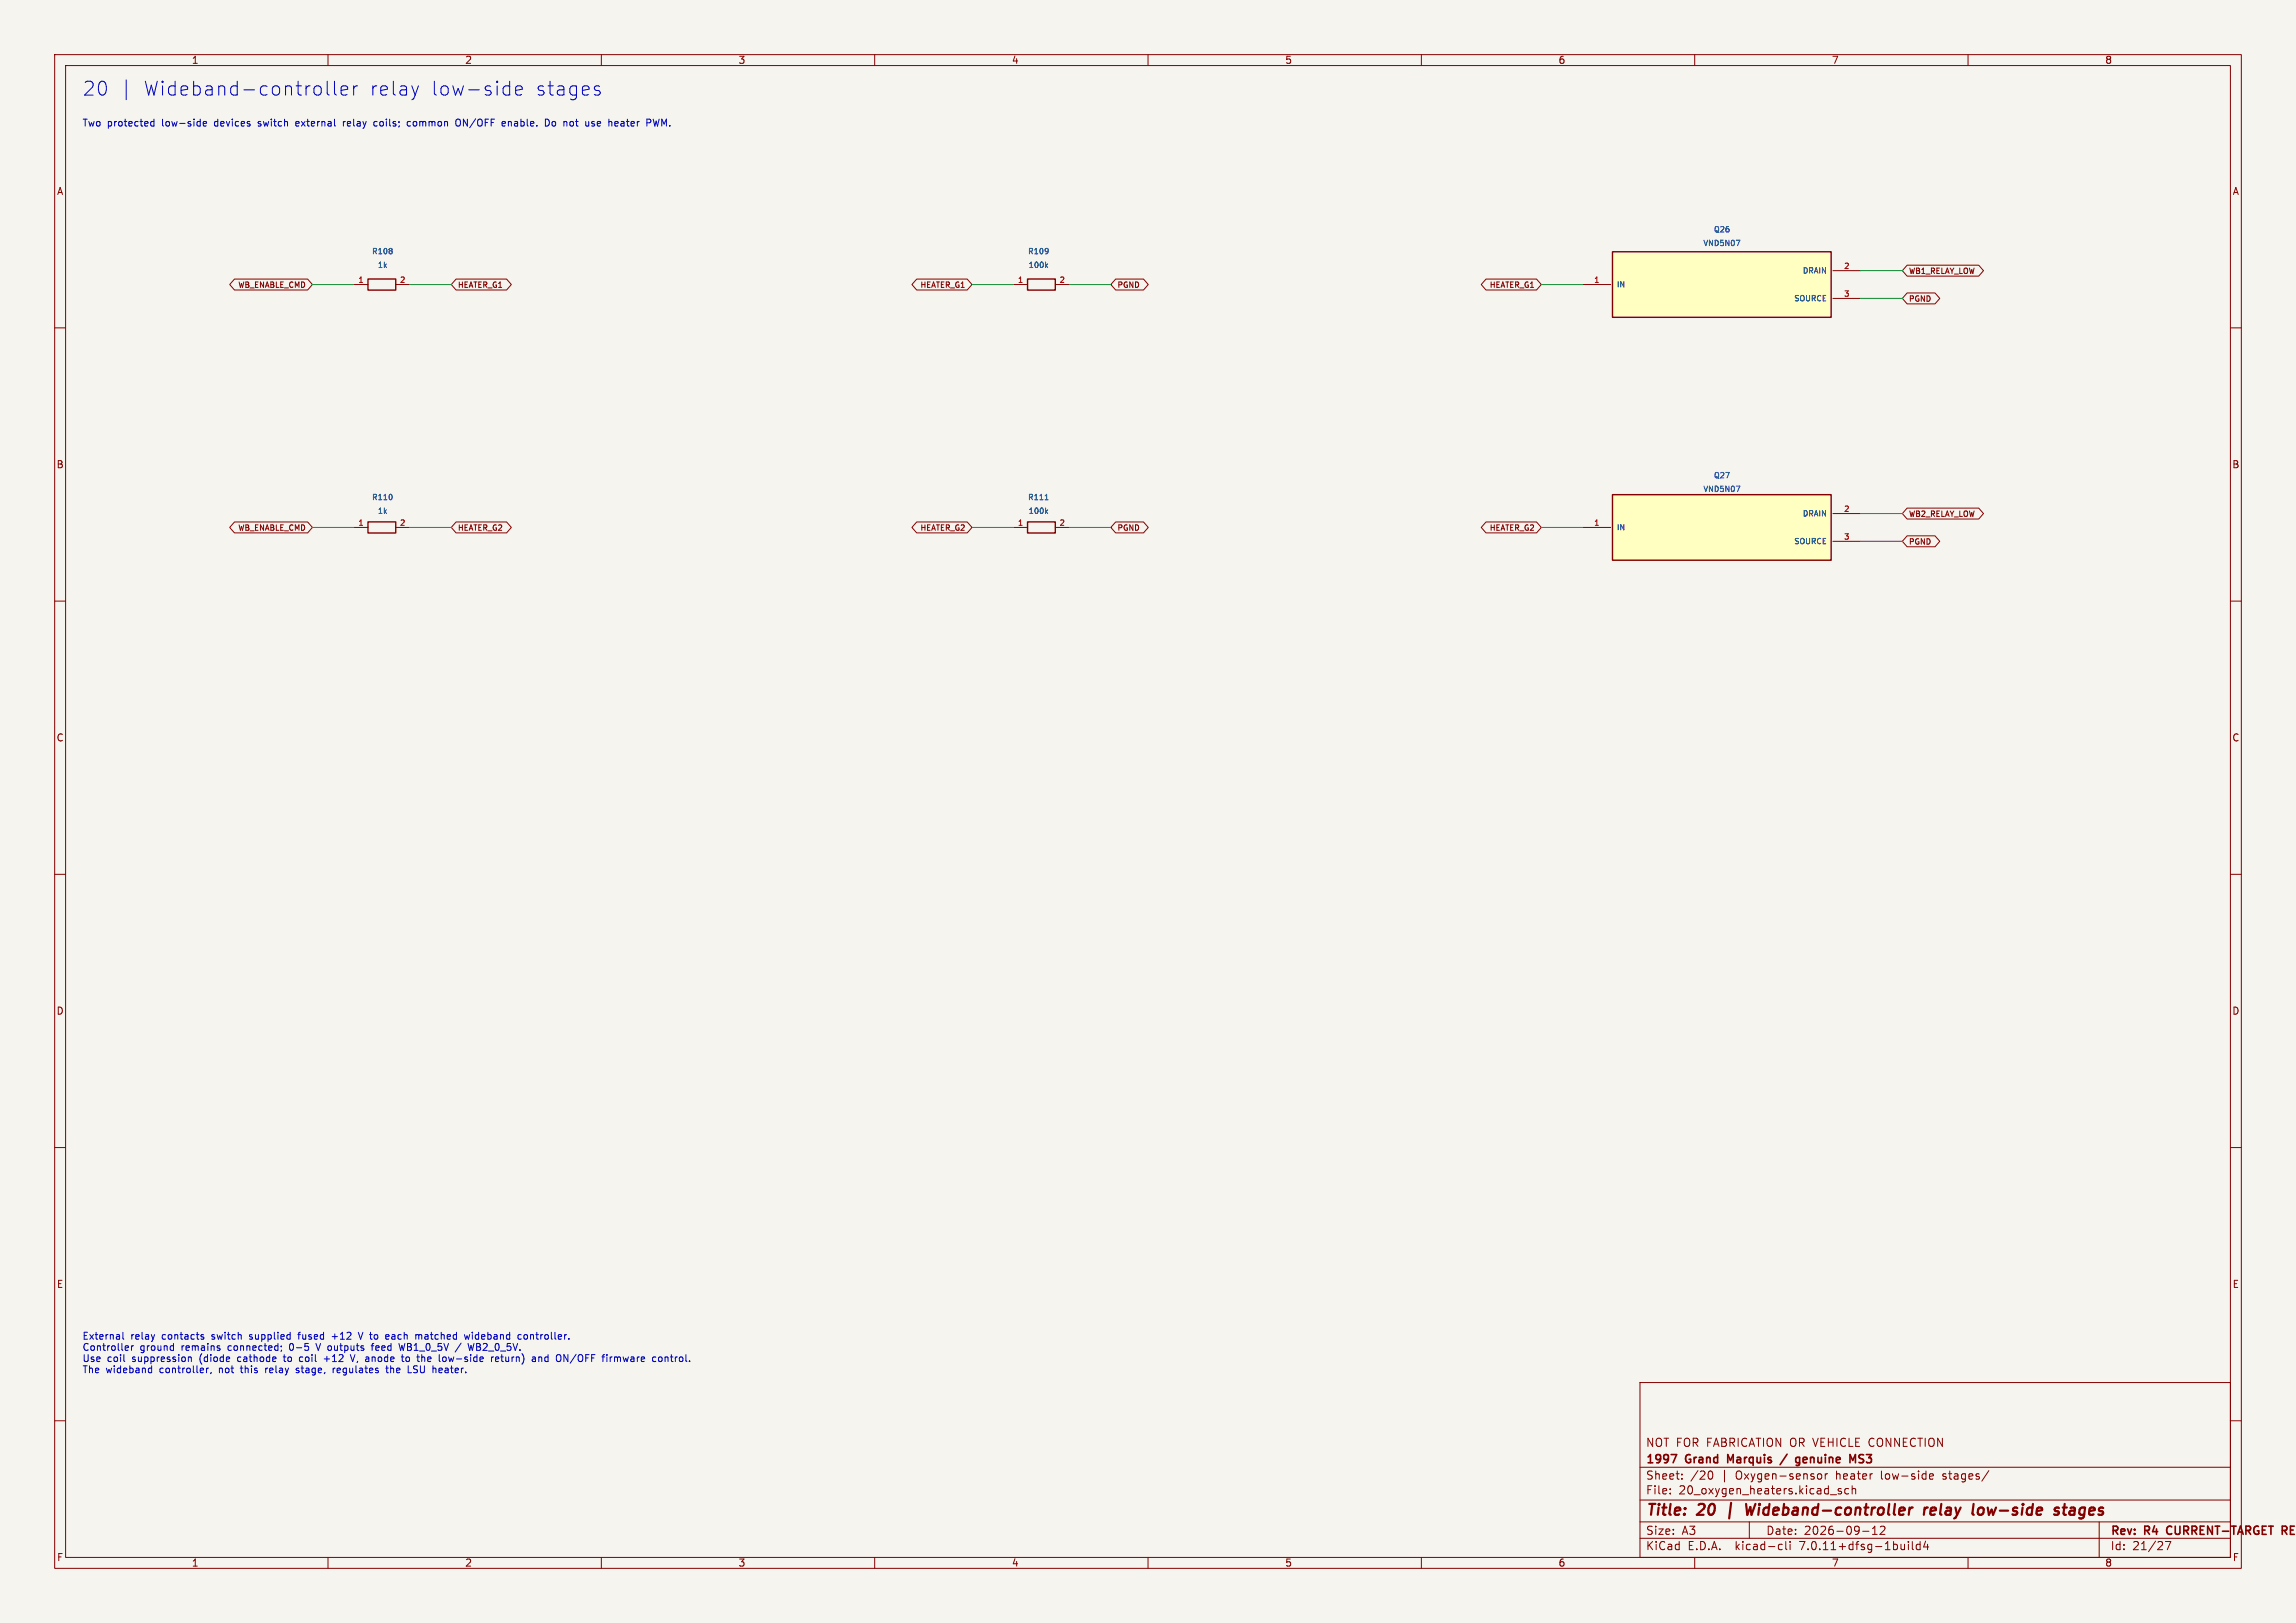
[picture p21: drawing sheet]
<svg xmlns="http://www.w3.org/2000/svg" width="420mm" height="297mm" viewBox="0 0 420 297" stroke-linecap="round" stroke-linejoin="round" font-family="sans-serif">
<defs><g id="words">
<g font-size="3.5" fill="#0000c2">
<text x="15" y="17.7">20</text>
<text x="26" y="17.7">Wideband-controller</text>
<text x="67.3" y="17.7">relay</text>
<text x="78.5" y="17.7">low-side</text>
<text x="97.6" y="17.7">stages</text>
</g>
<g font-size="2.8" fill="#840000">
<text x="301" y="277.9">Title:</text>
<text x="310.6" y="277.9">20</text>
<text x="316.8" y="277.9">|</text>
<text x="321" y="277.9">Wideband-controller</text>
<text x="354.4" y="277.9">relay</text>
<text x="364" y="277.9">low-side</text>
<text x="379.9" y="277.9">stages</text>
</g>
<g font-size="2.1" fill="#840000">
<text x="301" y="268.2">1997</text>
<text x="301" y="265">NOT FOR FABRICATION OR VEHICLE CONNECTION</text>
<text x="308.4" y="268.2">Grand</text>
<text x="316.7" y="268.2">Marquis</text>
<text x="330.4" y="268.2">genuine</text>
<text x="340.8" y="268.2">MS3</text>
<text x="301" y="273.7">File:</text>
<text x="301" y="271">Sheet:</text>
<text x="307.1" y="273.7">20_oxygen_heaters.kicad_sch</text>
<text x="309.2" y="271">/20</text>
<text x="314.9" y="271">|</text>
<text x="317.7" y="271">Oxygen-sensor</text>
<text x="336.1" y="271">heater</text>
<text x="344.5" y="271">low-side</text>
<text x="355.9" y="271">stages/</text>
<text x="301" y="281.1">Size:</text>
<text x="307.6" y="281.1">A3</text>
<text x="323" y="281.1">Date:</text>
<text x="330" y="281.1">2026-09-12</text>
<text x="386" y="281.3">Rev:</text>
<text x="392.4" y="281.3">R4</text>
<text x="397" y="281.3">CURRENT-TARGET</text>
<text x="418.7" y="281.3">RE</text>
<text x="301" y="283.9">KiCad</text>
<text x="308.7" y="283.9">E.D.A.</text>
<text x="317.6" y="283.9">kicad-cli</text>
<text x="329.5" y="283.9">7.0.11+dfsg-1build4</text>
<text x="386" y="283.9">Id:</text>
<text x="390.1" y="283.9">21/27</text>
</g>
<g font-size="1.8" fill="#840000">
<text x="35" y="11.9">1</text>
<text x="85" y="11.9">2</text>
<text x="135" y="11.9">3</text>
<text x="185" y="11.9">4</text>
<text x="235" y="11.9">5</text>
<text x="285" y="11.9">6</text>
<text x="335" y="11.9">7</text>
<text x="385" y="11.9">8</text>
<text x="10.3" y="35.9">A</text>
<text x="408.3" y="35.9">A</text>
<text x="10.3" y="85.9">B</text>
<text x="408.2" y="85.9">B</text>
<text x="10.3" y="135.9">C</text>
<text x="408.2" y="135.9">C</text>
<text x="10.3" y="185.9">D</text>
<text x="408.2" y="185.9">D</text>
<text x="10.3" y="235.9">E</text>
<text x="408.3" y="235.9">E</text>
<text x="10.3" y="285.9">F</text>
<text x="35" y="286.9">1</text>
<text x="85" y="286.9">2</text>
<text x="135" y="286.9">3</text>
<text x="185" y="286.9">4</text>
<text x="235" y="286.9">5</text>
<text x="285" y="286.9">6</text>
<text x="335" y="286.9">7</text>
<text x="385" y="286.9">8</text>
<text x="408.3" y="285.9">F</text>
</g>
<g font-size="1.8" fill="#0000c2">
<text x="15" y="23.5">Two</text>
<text x="19.6" y="23.5">protected</text>
<text x="29.7" y="23.5">low-side</text>
<text x="39.5" y="23.5">devices</text>
<text x="47.7" y="23.5">switch</text>
<text x="54.8" y="23.5">external</text>
<text x="63.6" y="23.5">relay</text>
<text x="69.5" y="23.5">coils;</text>
<text x="75.8" y="23.5">common</text>
<text x="84.9" y="23.5">ON/OFF</text>
<text x="93.5" y="23.5">enable.</text>
<text x="101.6" y="23.5">Do</text>
<text x="105.2" y="23.5">not</text>
<text x="109.4" y="23.5">use</text>
<text x="113.8" y="23.5">heater</text>
<text x="121" y="23.5">PWM.</text>
<text x="15" y="245.5">External</text>
<text x="23.9" y="245.5">relay</text>
<text x="29.7" y="245.5">contacts</text>
<text x="39" y="245.5">switch</text>
<text x="46.1" y="245.5">supplied</text>
<text x="55.3" y="245.5">fused</text>
<text x="61.6" y="245.5">+12</text>
<text x="66.7" y="245.5">V to</text>
<text x="72" y="245.5">each</text>
<text x="77.7" y="245.5">matched</text>
<text x="86.9" y="245.5">wideband</text>
<text x="96.8" y="245.5">controller.</text>
<text x="15" y="247.5">Controller</text>
<text x="15" y="249.6">Use</text>
<text x="15" y="251.6">The</text>
<text x="19.4" y="251.6">wideband</text>
<text x="19.6" y="249.6">coil</text>
<text x="24.3" y="249.6">suppression</text>
<text x="25.6" y="247.5">ground</text>
<text x="29.3" y="251.6">controller,</text>
<text x="33.3" y="247.5">remains</text>
<text x="36.8" y="249.6">(diode</text>
<text x="40.3" y="251.6">not</text>
<text x="42" y="247.5">connected;</text>
<text x="43.9" y="249.6">cathode</text>
<text x="44.5" y="251.6">this</text>
<text x="49.2" y="251.6">relay</text>
<text x="52.6" y="249.6">to</text>
<text x="53.4" y="247.5">0-5</text>
<text x="55" y="251.6">stage,</text>
<text x="55.6" y="249.6">coil</text>
<text x="58.6" y="247.5">V outputs</text>
<text x="60.3" y="249.6">+12</text>
<text x="62" y="251.6">regulates</text>
<text x="65.5" y="249.6">V, anode</text>
<text x="69.1" y="247.5">feed</text>
<text x="72" y="251.6">the</text>
<text x="74.3" y="247.5">WB1_0_5V</text>
<text x="75.2" y="249.6">to</text>
<text x="76.1" y="251.6">LSU</text>
<text x="78.3" y="249.6">the</text>
<text x="80.8" y="251.6">heater.</text>
<text x="82.4" y="249.6">low-side</text>
<text x="87.4" y="247.5">WB2_0_5V.</text>
<text x="92.1" y="249.6">return)</text>
<text x="99.8" y="249.6">and</text>
<text x="104.5" y="249.6">ON/OFF</text>
<text x="113.1" y="249.6">firmware</text>
<text x="122.5" y="249.6">control.</text>
</g>
<g font-size="1.4" fill="#006464">
<text x="67.9" y="46.7">R108</text>
<text x="187.9" y="46.7">R109</text>
<text x="311.5" y="45.2">VND5N07</text>
<text x="313.4" y="42.7">Q26</text>
<text x="69" y="49.2">1k</text>
<text x="188" y="49.2">100k</text>
<text x="295.7" y="52.8">IN</text>
<text x="329.6" y="50.3">DRAIN</text>
<text x="328.1" y="55.3">SOURCE</text>
<text x="313.4" y="87.7">Q27</text>
<text x="67.9" y="91.7">R110</text>
<text x="69" y="94.2">1k</text>
<text x="187.9" y="91.7">R111</text>
<text x="188" y="94.2">100k</text>
<text x="311.5" y="90.2">VND5N07</text>
<text x="329.6" y="94.7">DRAIN</text>
<text x="295.7" y="97.2">IN</text>
<text x="328.1" y="99.8">SOURCE</text>
</g>
<g font-size="1.4" fill="#840000">
<text x="43.4" y="52.9">WB_ENABLE_CMD</text>
<text x="83.7" y="52.9">HEATER_G1</text>
<text x="168.2" y="52.9">HEATER_G1</text>
<text x="204.3" y="52.9">PGND</text>
<text x="272.4" y="52.9">HEATER_G1</text>
<text x="349.1" y="50.3">WB1_RELAY_LOW</text>
<text x="349.1" y="55.4">PGND</text>
<text x="349.1" y="94.8">WB2_RELAY_LOW</text>
<text x="43.4" y="97.3">WB_ENABLE_CMD</text>
<text x="83.7" y="97.3">HEATER_G2</text>
<text x="168.2" y="97.3">HEATER_G2</text>
<text x="204.3" y="97.3">PGND</text>
<text x="272.4" y="97.3">HEATER_G2</text>
<text x="349.1" y="99.9">PGND</text>
</g>
<g font-size="1.4" fill="#a90000">
<text x="65.4" y="51.8">1</text>
<text x="73.1" y="51.8">2</text>
<text x="186.1" y="51.8">1</text>
<text x="193.7" y="51.8">2</text>
<text x="291.5" y="51.8">1</text>
<text x="337.2" y="49.3">2</text>
<text x="337.2" y="54.4">3</text>
<text x="337.2" y="93.7">2</text>
<text x="65.4" y="96.3">1</text>
<text x="73.1" y="96.3">2</text>
<text x="186.1" y="96.3">1</text>
<text x="193.7" y="96.3">2</text>
<text x="291.5" y="96.3">1</text>
<text x="337.2" y="98.8">3</text>
</g>
</g></defs>
<path d="M0 0h420v297h-420z" fill="#f5f4ef" stroke="#f5f4ef" stroke-width=".18"/>
<g fill="none" stroke="#840000" stroke-width=".18">
<path d="M10 10h400v277h-400zM12 12h396v273h-396zM60 10v2M110 10v2M160 10v2M210 10v2M260 10v2M310 10v2M360 10v2M10 60h2M42.9 51.1h13.4l.8 1-.8 1h-13.4l-.9-1zM64.8 52.1h2.5"/>
<path d="M72.4 52.1h2.5M83.4 51.1h9.3l.8 1-.8 1h-9.3l-.9-1zM167.7 51.1h9.2l.9 1-.9 1h-9.2l-.9-1zM185.4 52.1h2.6M193 52.1h2.6M204.1 51.1h5.1l.8 1-.8 1h-5.1l-.9-1zM271.8 51.1h9.3l.8 1-.8 1h-9.3l-.9-1zM289.6 52.1h5M335.3 49.5h5.1M335.3 54.6h5.1M348.9 48.5h13.1l.8 1-.8 1h-13.1l-.9-1zM348.9 53.6h5.1l.8 1-.8 1h-5.1l-.9-1z"/>
<path d="M408 60h2M42.9 95.5h13.4l.8 1-.8 1h-13.4l-.9-1zM64.8 96.5h2.5M72.4 96.5h2.5M83.4 95.5h9.3l.8 1-.8 1h-9.3l-.9-1zM167.7 95.5h9.2l.9 1-.9 1h-9.2l-.9-1zM185.4 96.5h2.6M193 96.5h2.6M204.1 95.5h5.1l.8 1-.8 1h-5.1l-.9-1zM271.8 95.5h9.3l.8 1-.8 1h-9.3l-.9-1zM289.6 96.5h5M335.3 94h5.1"/>
<path d="M335.3 99.1h5.1M348.9 93h13.1l.8 1-.8 1h-13.1l-.9-1zM348.9 98.1h5.1l.8 1-.8 1h-5.1l-.9-1zM10 110h2M408 110h2M10 160h2M408 160h2M10 210h2M408 210h2M10 260h2M300 253h108v32h-108zM408 260h2"/>
<path d="M300 278.5h108M300 274.5h108M300 268.5h108M305.5 273.2v.2M305.5 272.5v.1M307.7 270.5v.2M307.7 269.8v.1M312.7 269.3l.1-.1a.8 .8 0 0 1 .5 .7 .8 .8 0 0 1-.5 .8l-.1-.1M320 278.5v3M332.5 269.8l.4-.1 .3 .3v.4l-.1 .2-.4 .1-.2-.2M333.9 269.7v1M334.3 269.7l-.3 .1-.1 .2"/>
<path d="M334.8 273.5h1.1M336.8 272.5l-.4-.1-.2 .2 .1 .2 .5 .2v.3h-.6M338.2 272.5l-.5-.1-.3 .3v.4l.2 .2h.6M338.8 272.5l.2-.1 .4 .1v.9M338.8 271.9v1.5M342.5 279.7l.4-.4v1.5M343.9 279.4l.6-.1 .2 .1 .1 .3-.9 1.1h.9M352.9 270.2l.8-.2-.1-.2-.4-.1-.3 .2 .1 .7h.6M363.8 269.1l-1.3 1.9M384 278.5v6.5M60 285v2M110 285v2"/>
<path d="M160 285v2M210 285v2M260 285v2M300 281.5h108M310 285v2M325.6 282.6l.4 .1M326 283.5l-.4 .1M326.7 282.1v1.3l.2 .2M327.4 282.1v.1M327.4 282.6v1M340.7 280.2h1.2M342.5 280.8h.9"/>
<path d="M349.1 282.1v.1M349.1 282.6v1M349.8 282.1v1.3l.2 .2M351.2 282.7l-.4-.1-.3 .3v.4l.2 .2h.5M351.2 282.1v1.5M352.2 282l-.3 1.1h.9M352.6 282.6v1M360 285v2M396.1 282.1h1l-.7 1.5"/>
</g>
<path d="M305.7 266.2h1l-.7 1.5M316.5 267.3l-.5-1.1v1.5M326.9 266.1l-1.3 1.9M329.2 266.7v1.2l-.3 .3-.4-.1M329.2 266.8l-.4-.1-.3 .3v.4l.1 .2h.6M338.9 267.3l.5-1.1v1.5M340 267.6l.3 .1M340.3 266.2l-.3 .3 .1 .3 .2 .1M396.5 279.5l-.2 .4 .2 .7M418.2 279.4l-.7-.1v1.5M418.2 280l-.7 .1M417.8 280.1l.5 .7" fill="none" stroke="#840000" stroke-width=".3"/>
<g fill="none" stroke="#840000" stroke-width=".4">
<path d="M319.4 275.2l.2 2 .6-1.4 .2 1.4 .7-2M349.9 275.9l-.4 .1-.2 .3M352.1 275.9l-.2 1.3M352.6 275.9l-.3 .1-.3 .3M353.9 275.9l-.6 .1-.2 .9 .2 .3h.4M354.1 276.3l-1 .2M362.1 276a.5 .5 0 0 1 .8 .3l-.1 .5a.62 .62 0 0 1-.7 .4M376.1 276.5l.4 .1 .1 .3-.3 .3h-.4M376.2 275.9l.4 .1M377.3 275.9h.8M377.7 275.2l-.2 1.7v.2l.4 .1M379.3 275.9l-.6 .1"/>
<path d="M379.3 276.4h-.4a.4 .4 0 0 0-.4 .4 .4 .4 0 0 0 .3 .4h.4"/>
</g>
<path d="M67.3 51.1h5.1v2h-5.1zM188 51.1h5v2h-5zM295 46.1h40v12h-40zM67.3 95.5h5.1v2h-5.1zM188 95.5h5v2h-5zM295 90.5h40v12h-40z" fill="none" stroke="#840000" stroke-width=".25"/>
<path d="M71.7 45.5v.3M71.7 46v.4M191.4 48.6l.2 .4M191.6 48.3l-.3 .4M191.7 45.5v.7M191.7 45.9v.1M317.6 44h.7l-.5 1M71.7 90.6v.7M191.2 91.5h.5M191.4 93.6l.2 .4M191.6 93.3l-.3 .4M317.6 89h.7l-.5 1" fill="none" stroke="#006464" stroke-width=".18"/>
<g fill="#ffffc2" stroke="#ffffc2" stroke-width=".18">
<path d="M295 90.5h40v12h-40z"/>
<path d="M295 46.1h40v12h-40z"/>
</g>
<g fill="none" stroke="#0000c2" stroke-width=".18">
<path d="M23.1 14.6v3.6M59.9 14.9v2.1l.3 .4M61.2 14.9v2.1l.3 .4M62.4 16.6l1.2-.3-.1-.5-.7-.1-.4 .4v.9l.1 .3 .3 .1 .7-.1M64.7 15.7v1.7M65.4 15.7a.65 .65 0 0 0-.7 .5M76.5 15.7l-.6 1.7M92.5 15.7l.7 .1M93.2 17.3l-.7 .1M93.2 14.9v2.5M94.3 16.6l1.2-.3-.1-.5-.7-.1-.4 .4v.9l.1 .3 .3 .1 .7-.1M109.1 16.6l.6 .1 .1 .3-.4 .4h-.4"/>
<path d="M109.1 15.7l.6 .1M28.2 21.8v1.3M28.2 22.3l-.4-.1-.2 .3 .1 .5h.5M37.2 22.6l.6-.1-.1-.2-.3-.1-.2 .2v.6h.5M54.3 22.2l-.2 .2v.5l.2 .2M54.7 22.5l-.6 .1M62.8 22.2v.9M63.2 22.2l-.4 .3M69 22.3l-.4-.1-.2 .3 .1 .5h.5M75.1 22.3l-.4-.1-.2 .3 .1 .5h.5M83.6 21.9l.1-.1a.42 .42 0 0 1 .5 .4v.4a.42 .42 0 0 1-.4 .5 .42 .42 0 0 1-.4-.5v-.4zM92 22.2l.4 .1v.2l-.6 .1"/>
<path d="M92.4 23l-.4 .1M99.8 21.8a.64 .64 0 0 1 .7 .6 .64 .64 0 0 1-.7 .7M101.2 22.2l-.2 .3v.3l.2 .3M104.4 23h.4M104.4 22.3h.4M108.7 22.3l-.3-.1-.2 .2 .1 .2 .4 .1v.3h-.5M111.4 21.8v1.3M112.6 22.2l.4 .1 .1 .2-.6 .1M113 23l-.4 .1M119.5 21.8l.3 1.3 .2-.9 .3 .9 .3-1.3M22.5 243.8v1.1l.2 .2M22.7 249.1l.1 .1"/>
<path d="M23.1 246.3h.3M23.4 247.1h-.3M23.5 246.5v.1l-.6 .1M24.1 246.3v.8M24.1 246.4v.1M27.7 249.9v1.3M27.7 251.1l-.3 .1M31.6 246.3h.1M31.7 245.8v1.3M31.7 247.1h-.1M34.5 248.3v.9M34.5 248.4l.1-.1 .3 .1 .1 .8"/>
<path d="M36.8 244.6l.5 .2-.1 .2-.3 .1M36.8 244.3h.4M37.8 250.4v.8M37.8 250.5v.1M38.6 251.1l-.1 .3M40.1 246.7l.2 .2-.2 .2M40.1 246.3h.1M48.6 250.4v.8M48.8 250.4l-.2 .2M51.5 247.1l-.1 .2M51.8 248.3h.5M52 247.9l.1 1.2"/>
<path d="M54.2 251.1l.3 .1M54.5 244.2h.5M54.5 250.4l-.3 .1v.2l.3 .1M54.7 243.9v1.2M55.3 248.3l-.4 .1-.1 .2v.4l.5 .2M57.8 245.8l.4 1.3M59.3 248.7h1M60.8 244.6h.9M60.9 250.4v.8M61.3 250.4l-.4 .2M64.1 247.9l.4 1.3 .4-1.3M65.5 243.8l.5 1.3 .4-1.3"/>
<path d="M67.9 246.3h.5M68.1 246v1.1M70.7 249.9v1.1l.3 .2M71 244.2l.2 .3-.6 .1M71.1 245l-.1 .1M73 245.8l.3 1.3 .2-.9 .3 .9M73.4 248.3h.5M73.8 249.2h.1M74.5 248.3l-.3 .3v.3l.2 .2 .3 .1M74.7 251.2h.6M76.2 244.2l.4 .2M76.6 244.4l.2-.2 .3 .1v.8"/>
<path d="M76.6 244.4v.7M77.3 248.3l-.1 .1M77.5 248.3l.2 .2M80.4 250.4v.7M80.9 250.7l-.6 .1M81.4 248.3l.2 .3v.3l-.1 .2-.3 .1M84.3 245.8l-1 1.6M84.9 244.2l.3 .9 .2-.6 .3 .6 .2-.9M85.6 245.8l.3 1.3 .3-.9 .2 .9 .3-1.3M89.9 248.3v.9M90.2 248.3l-.3 .3M90.8 248.3l-.2 .2v.5l.2 .2 .4-.1"/>
<path d="M91.1 248.3l.1 .3-.6 .1M95 244.2l.4 .1M95.4 245l-.4 .1M96.4 244.3l-.3-.1-.3 .3 .1 .5 .2 .1 .3-.1M97.8 248.3l.2 .2v.7M98 249.1l-.2 .1M98 248.6l-.2 .1M98.6 248.4l.1-.1 .3 .1 .1 .8M98.6 248.3v.9M103.2 247.9l.7 1.3v-1.3M112 248.3l-.3 .1M112.4 248.3v.9"/>
<path d="M112.6 248.3l-.2 .1M120.4 248.6l.3-.3 .3 .1 .1 .2-.1 .5-.3 .1-.3-.3M121.7 248.3v.9M122 248.3l-.3 .1"/>
</g>
<g fill="none" stroke="#009600" stroke-width=".18">
<path d="M57.1 52.1h7.7M74.9 52.1h7.6M177.8 52.1h7.6M195.6 52.1h7.6M281.9 52.1h7.7M340.4 54.6h7.6M340.4 49.5h7.6M57.1 96.5h7.7M74.9 96.5h7.6M177.8 96.5h7.6M195.6 96.5h7.6M281.9 96.5h7.7"/>
<path d="M340.4 99.1h7.6M340.4 94h7.6"/>
</g>
<use href="#words"/>
</svg>
